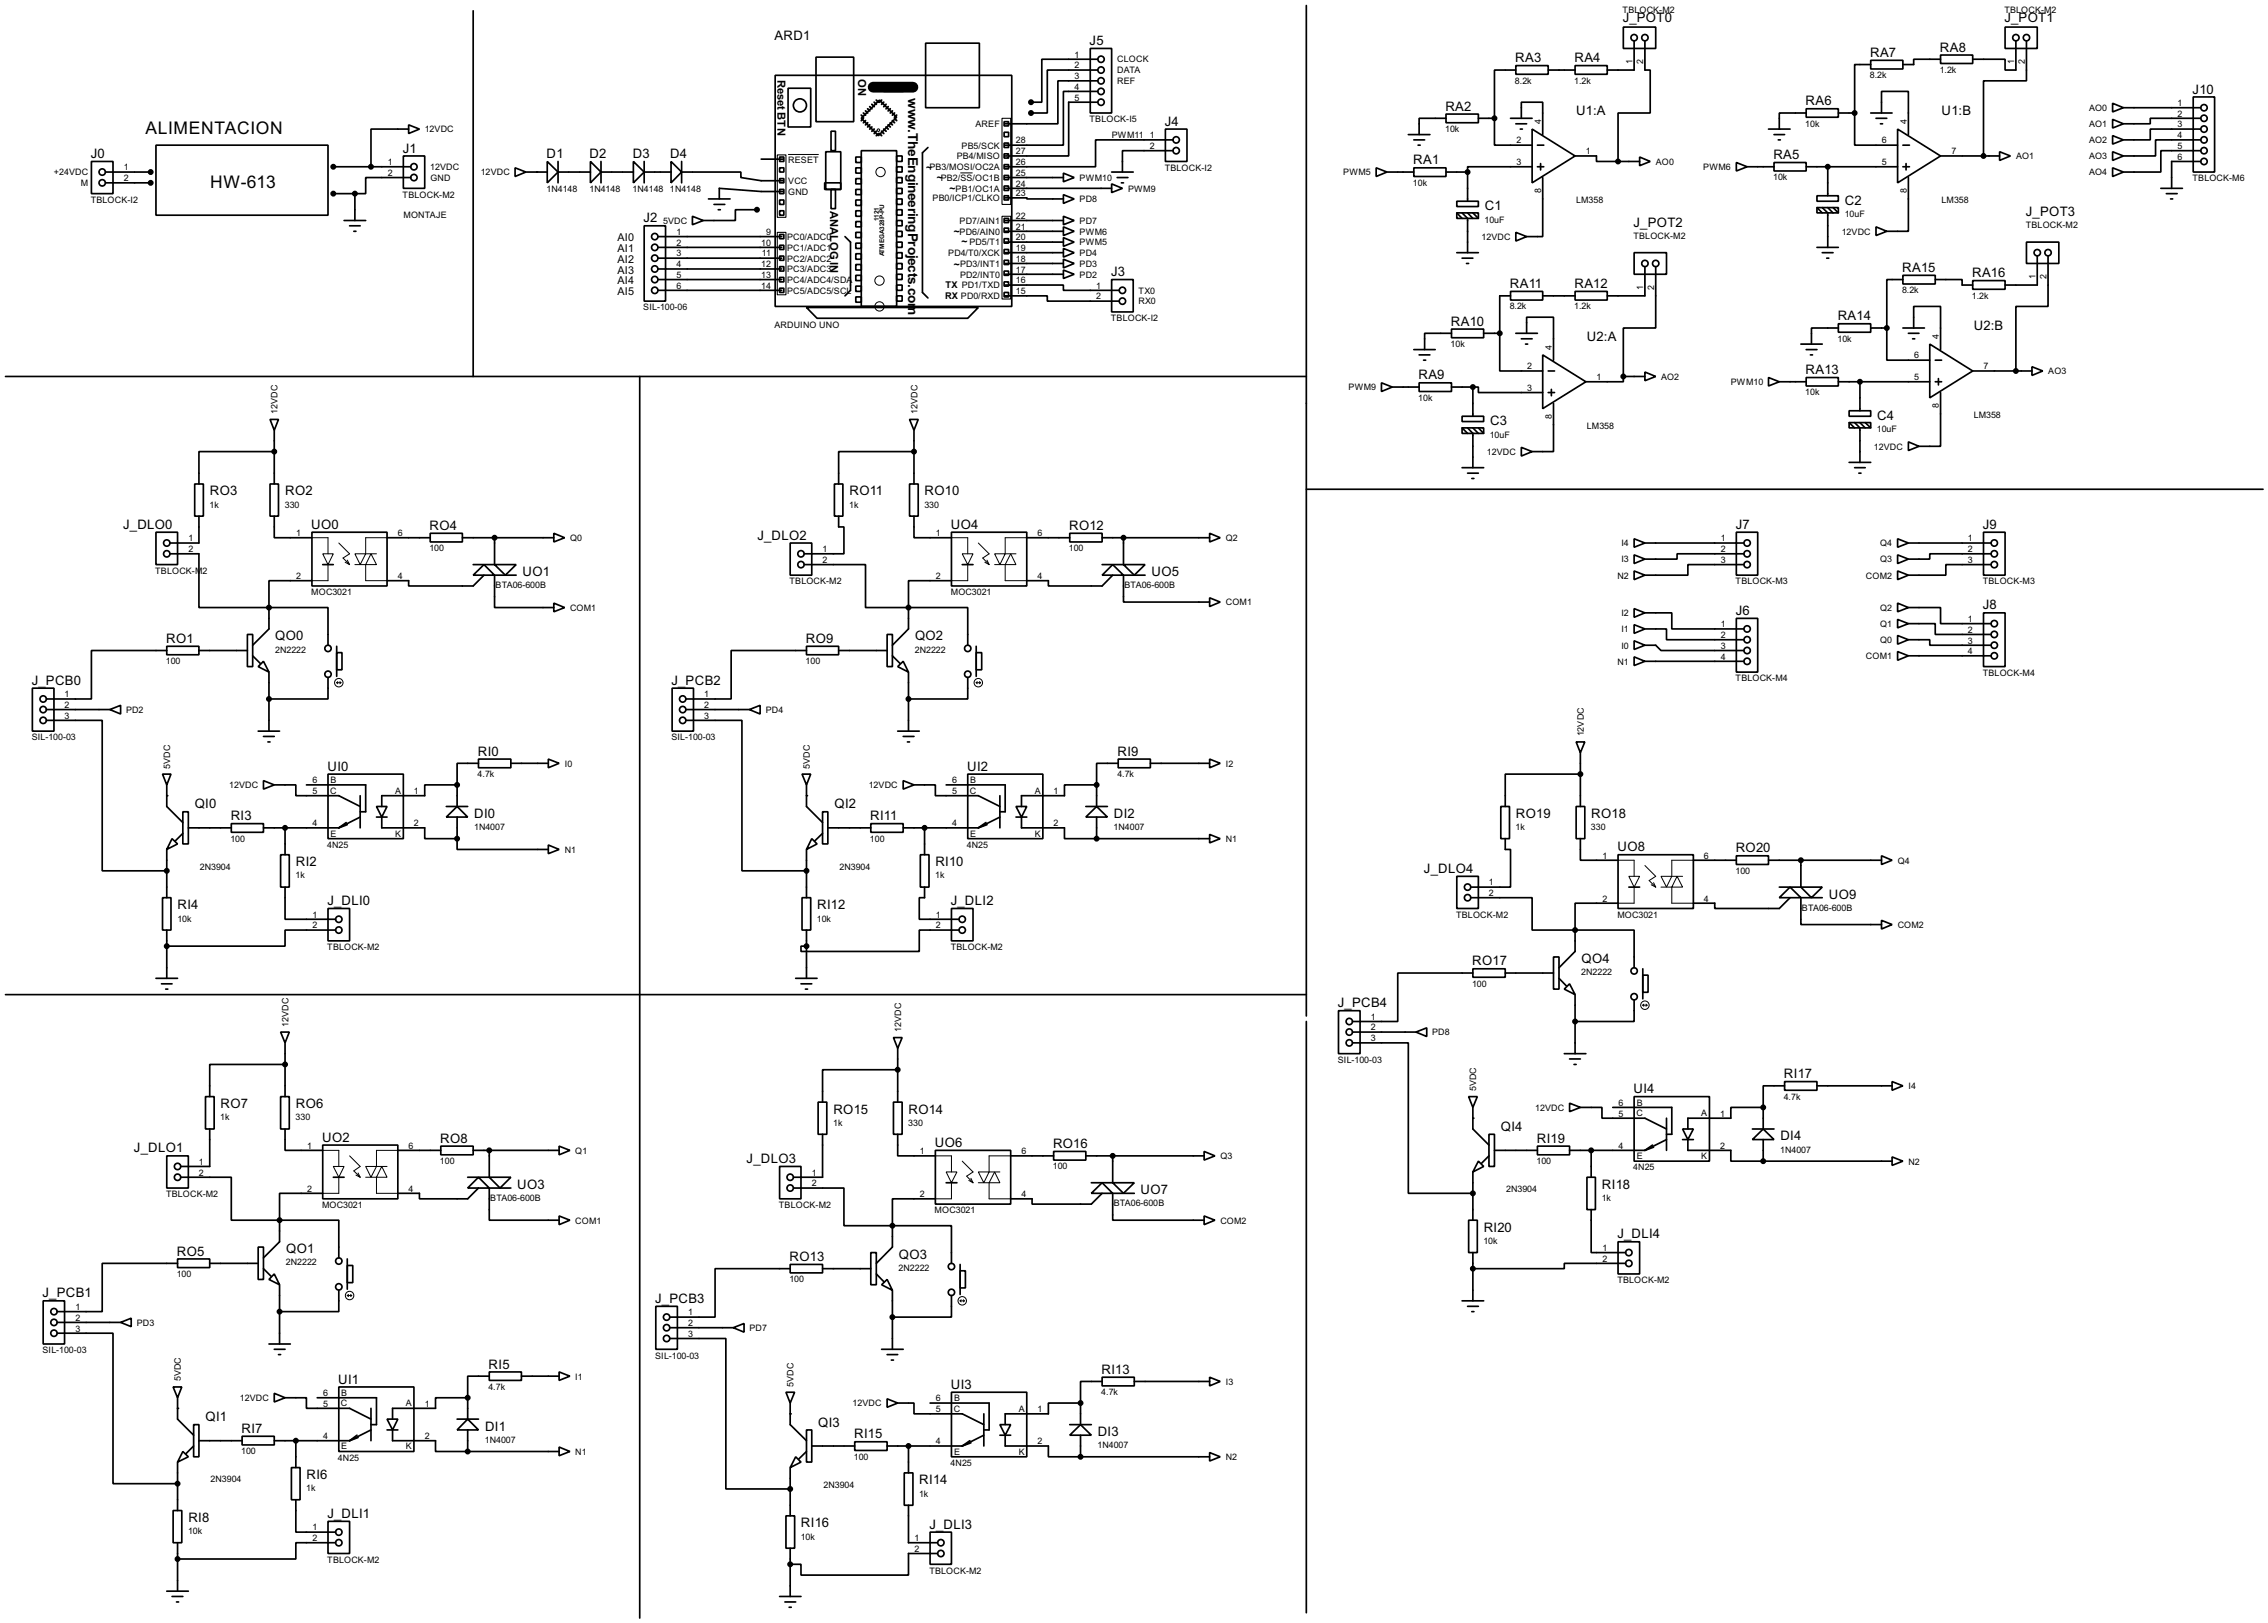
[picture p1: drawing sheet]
<svg xmlns="http://www.w3.org/2000/svg" width="536mm" height="383mm" viewBox="0 0 536 383" stroke-linecap="round" stroke-linejoin="round" font-family="sans-serif">
<defs><g id="words">
<g font-size="4.6">
<text x="34.4" y="31.8">ALIMENTACION</text>
<text x="49.6" y="44.5">HW-613</text>
</g>
<g font-size="3.6">
<text x="214.6" y="23.2" transform="rotate(90 214.6 23.2)">w</text>
<text x="214.6" y="30.5" transform="rotate(90 214.6 30.5)">.TheEngineeringProjects.com</text>
</g>
<g font-size="3.5">
<text x="383.4" y="5.2">J_POT0</text>
<text x="473.6" y="5.2">J_POT1</text>
<text x="183" y="9.4">ARD1</text>
<text x="257.5" y="10.6">J5</text>
<text x="358" y="14.7">RA3</text>
<text x="372" y="14.7">RA4</text>
<text x="441.9" y="13.4">RA7</text>
<text x="458.4" y="12.2">RA8</text>
<text x="518.1" y="22.1">J10</text>
<text x="275.2" y="29.7">J4</text>
<text x="341.5" y="26.1">RA2</text>
<text x="372.4" y="27.2">U1:A</text>
<text x="426.6" y="24.9">RA6</text>
<text x="458.8" y="27.2">U1:B</text>
<text x="21.5" y="37.4">J0</text>
<text x="95.2" y="36">J1</text>
<text x="129.2" y="37.4">D1</text>
<text x="139.3" y="37.4">D2</text>
<text x="149.5" y="37.4">D3</text>
<text x="158.4" y="37.4">D4</text>
<text x="333.9" y="38.8">RA1</text>
<text x="419" y="37.6">RA5</text>
<text x="152" y="52.6">J2</text>
<text x="350.8" y="49.7">C1</text>
<text x="386" y="53.6">J_POT2</text>
<text x="435.9" y="48.5">C2</text>
<text x="478.7" y="51">J_POT3</text>
<text x="262.5" y="65.3">J3</text>
<text x="449.5" y="64.2">RA15</text>
<text x="466" y="65.5">RA16</text>
<text x="356.8" y="68.1">RA11</text>
<text x="372" y="68.1">RA12</text>
<text x="342.8" y="76.9">RA10</text>
<text x="434.2" y="75.7">RA14</text>
<text x="466.4" y="78">U2:B</text>
<text x="375" y="80.5">U2:A</text>
<text x="335.2" y="89.6">RA9</text>
<text x="426.6" y="88.4">RA13</text>
<text x="352.1" y="100.5">C3</text>
<text x="443.5" y="99.3">C4</text>
<text x="49.6" y="117.1">RO3</text>
<text x="67.4" y="117.1">RO2</text>
<text x="200.7" y="117.1">RO11</text>
<text x="218.5" y="117.1">RO10</text>
<text x="29.1" y="124.9">J_DLO0</text>
<text x="73.6" y="124.9">UO0</text>
<text x="101.5" y="125.2">RO4</text>
<text x="224.7" y="124.9">UO4</text>
<text x="252.6" y="125.2">RO12</text>
<text x="410.1" y="124.9">J7</text>
<text x="468.5" y="124.9">J9</text>
<text x="179" y="127.5">J_DLO2</text>
<text x="123.5" y="136.1">UO1</text>
<text x="272.1" y="136.1">UO5</text>
<text x="468.5" y="144">J8</text>
<text x="410.1" y="145.3">J6</text>
<text x="39.3" y="151.9">RO1</text>
<text x="65.1" y="151.3">QO0</text>
<text x="190.4" y="151.9">RO9</text>
<text x="216.2" y="151.3">QO2</text>
<text x="7.5" y="161.8">J_PCB0</text>
<text x="158.7" y="161.8">J_PCB2</text>
<text x="112.9" y="178.5">RI0</text>
<text x="264.1" y="178.5">RI9</text>
<text x="77.4" y="182.1">UI0</text>
<text x="228.5" y="182.1">UI2</text>
<text x="46" y="191">QI0</text>
<text x="197.2" y="191">QI2</text>
<text x="54.5" y="193.8">RI3</text>
<text x="112.1" y="193.3">DI0</text>
<text x="205.6" y="193.8">RI11</text>
<text x="263.2" y="193.3">DI2</text>
<text x="358.2" y="193.3">RO19</text>
<text x="376" y="193.3">RO18</text>
<text x="382.2" y="201.2">UO8</text>
<text x="410.1" y="201.4">RO20</text>
<text x="69.9" y="204.7">RI2</text>
<text x="221" y="204.7">RI10</text>
<text x="336.5" y="206.3">J_DLO4</text>
<text x="42" y="214.8">RI4</text>
<text x="77.4" y="213.9">J_DLI0</text>
<text x="193.1" y="214.8">RI12</text>
<text x="224.7" y="213.9">J_DLI2</text>
<text x="432.1" y="212.3">UO9</text>
<text x="373.7" y="227.5">QO4</text>
<text x="347.9" y="228.1">RO17</text>
<text x="316.1" y="238">J_PCB4</text>
<text x="421.5" y="254.8">RI17</text>
<text x="52.1" y="261.8">RO7</text>
<text x="69.9" y="261.8">RO6</text>
<text x="196.9" y="263.1">RO15</text>
<text x="214.7" y="263.1">RO14</text>
<text x="386" y="258.3">UI4</text>
<text x="76.1" y="269.8">UO2</text>
<text x="354.6" y="267.2">QI4</text>
<text x="420.7" y="269.5">DI4</text>
<text x="31.7" y="272.3">J_DLO1</text>
<text x="104" y="270">RO8</text>
<text x="176.4" y="274.8">J_DLO3</text>
<text x="220.9" y="271">UO6</text>
<text x="248.8" y="271.3">RO16</text>
<text x="363.1" y="270">RI19</text>
<text x="122.2" y="280.9">UO3</text>
<text x="378.5" y="280.9">RI18</text>
<text x="269.5" y="282.2">UO7</text>
<text x="350.6" y="291">RI20</text>
<text x="382.2" y="292.6">J_DLI4</text>
<text x="41.8" y="296.7">RO5</text>
<text x="67.6" y="296.1">QO1</text>
<text x="186.6" y="298">RO13</text>
<text x="212.4" y="297.4">QO3</text>
<text x="10.1" y="306.6">J_PCB1</text>
<text x="154.8" y="307.9">J_PCB3</text>
<text x="115.5" y="323.4">RI5</text>
<text x="79.9" y="326.9">UI1</text>
<text x="224.7" y="328.2">UI3</text>
<text x="260.3" y="324.6">RI13</text>
<text x="48.6" y="335.8">QI1</text>
<text x="57.1" y="338.6">RI7</text>
<text x="114.6" y="338">DI1</text>
<text x="193.3" y="337.1">QI3</text>
<text x="201.8" y="339.9">RI15</text>
<text x="259.4" y="339.3">DI3</text>
<text x="72.4" y="349.5">RI6</text>
<text x="217.2" y="350.7">RI14</text>
<text x="44.5" y="359.6">RI8</text>
<text x="77.4" y="358.7">J_DLI1</text>
<text x="189.3" y="360.9">RI16</text>
<text x="219.6" y="361.2">J_DLI3</text>
</g>
<g font-size="3">
<text x="183.7" y="18.9" transform="rotate(90 183.7 18.9)">Reset BTN</text>
<text x="202.8" y="18.6" transform="rotate(90 202.8 18.6)">ON</text>
<text x="196.1" y="49.9" transform="rotate(90 196.1 49.9)">ANALOG IN</text>
</g>
<g font-size="2.9">
<text x="145.9" y="57.1">AI0</text>
<text x="145.9" y="59.6">AI1</text>
<text x="145.9" y="62.1">AI2</text>
<text x="145.9" y="64.7">AI3</text>
<text x="145.9" y="67.2">AI4</text>
<text x="145.9" y="69.8">AI5</text>
</g>
<g font-size="2.7">
<text x="218.8" y="40.3">~</text>
<text x="221.4" y="42.7">~</text>
<text x="224.4" y="45.4">~</text>
<text x="225.4" y="55.6">~</text>
<text x="227.2" y="57.9">~</text>
<text x="225.4" y="63.4">~</text>
</g>
<g font-size="2.5">
<text x="223.3" y="70.7">RX PD0/RXD</text>
<text x="223.4" y="68.1">TX PD1/TXD</text>
</g>
<g font-size="2.4">
<text x="383.4" y="3.1">TBLOCK-M2</text>
<text x="473.6" y="3.1">TBLOCK-M2</text>
<text x="253.9" y="13.6">1</text>
<text x="253.9" y="16.2">2</text>
<text x="264" y="14.8">CLOCK</text>
<text x="264" y="17.2">DATA</text>
<text x="385.7" y="15.2" transform="rotate(-90 385.7 15.2)">1</text>
<text x="388.3" y="15.1" transform="rotate(-90 388.3 15.1)">2</text>
<text x="458.3" y="17.2">1.2k</text>
<text x="475.9" y="15.2" transform="rotate(-90 475.9 15.2)">1</text>
<text x="478.4" y="15.1" transform="rotate(-90 478.4 15.1)">2</text>
<text x="253.9" y="18.7">3</text>
<text x="253.9" y="21.2">4</text>
<text x="253.9" y="23.7">5</text>
<text x="264" y="19.8">REF</text>
<text x="358" y="19.8">8.2k</text>
<text x="372" y="19.8">1.2k</text>
<text x="441.8" y="18.5">8.2k</text>
<text x="257.4" y="28.9">TBLOCK-I5</text>
<text x="364.1" y="29.3" transform="rotate(-90 364.1 29.3)">4</text>
<text x="426.6" y="29.9">10k</text>
<text x="450.5" y="29.3" transform="rotate(-90 450.5 29.3)">4</text>
<text x="493.6" y="26.2">AO0</text>
<text x="514.5" y="25">1</text>
<text x="514.5" y="27.5">2</text>
<text x="100.4" y="31.3">12VDC</text>
<text x="227.2" y="35.1">PB5/SCK</text>
<text x="230.5" y="30">AREF</text>
<text x="240.1" y="33.9">28</text>
<text x="262.7" y="32.5">PWM11</text>
<text x="271.7" y="32.7">1</text>
<text x="271.7" y="35.2">2</text>
<text x="341.5" y="31.2">10k</text>
<text x="358.3" y="33.9">2</text>
<text x="444.7" y="33.9">6</text>
<text x="493.6" y="30">AO1</text>
<text x="493.6" y="33.9">AO2</text>
<text x="514.5" y="30.1">3</text>
<text x="514.5" y="32.7">4</text>
<text x="514.5" y="35.2">5</text>
<text x="12.8" y="41.4">+24VDC</text>
<text x="29.3" y="40.2">1</text>
<text x="91.6" y="39">1</text>
<text x="91.6" y="41.6">2</text>
<text x="101.7" y="40.2">12VDC</text>
<text x="113.6" y="41.5">12VDC</text>
<text x="186.2" y="38.4">RESET</text>
<text x="219.6" y="40.2">PB3/MOSI/OC2A</text>
<text x="226" y="37.7">PB4/MISO</text>
<text x="240.1" y="41.6">25</text>
<text x="240.1" y="39">26</text>
<text x="240.1" y="36.4">27</text>
<text x="275.2" y="40.3">TBLOCK-I2</text>
<text x="317.4" y="41.5">PWM5</text>
<text x="358.3" y="39">3</text>
<text x="374.7" y="36.4">1</text>
<text x="391.2" y="38.9">AO0</text>
<text x="402.4" y="40.2">PWM6</text>
<text x="444.7" y="39">5</text>
<text x="461.1" y="36.4">7</text>
<text x="476.3" y="37.7">AO1</text>
<text x="493.6" y="37.7">AO3</text>
<text x="493.6" y="41.5">AO4</text>
<text x="514.5" y="37.7">6</text>
<text x="19.1" y="44">M</text>
<text x="21.4" y="48">TBLOCK-I2</text>
<text x="29.3" y="42.8">2</text>
<text x="95.1" y="46.7">TBLOCK-M2</text>
<text x="101.7" y="42.7">GND</text>
<text x="129.1" y="45.4">1N4148</text>
<text x="139.3" y="45.4">1N4148</text>
<text x="149.5" y="45.4">1N4148</text>
<text x="158.3" y="45.4">1N4148</text>
<text x="186.2" y="43.5">VCC</text>
<text x="186.2" y="46.1">GND</text>
<text x="220.3" y="47.6">PB0/ICP1/CLKO</text>
<text x="222.3" y="42.7">PB2/SS/OC1B</text>
<text x="225.8" y="45.3">PB1/OC1A</text>
<text x="240.1" y="46.4">23</text>
<text x="240.1" y="44.1">24</text>
<text x="255.1" y="47.8">PD8</text>
<text x="255.1" y="42.7">PWM10</text>
<text x="266.5" y="45.3">PWM9</text>
<text x="333.9" y="43.9">10k</text>
<text x="364.1" y="45.7" transform="rotate(-90 364.1 45.7)">8</text>
<text x="372.4" y="48">LM358</text>
<text x="419" y="42.6">10k</text>
<text x="450.5" y="45.7" transform="rotate(-90 450.5 45.7)">8</text>
<text x="458.7" y="48">LM358</text>
<text x="518" y="42.9">TBLOCK-M6</text>
<text x="95.3" y="51.5">MONTAJE</text>
<text x="156.7" y="52.9">5VDC</text>
<text x="226.7" y="52.9">PD7/AIN1</text>
<text x="240.1" y="51.7">22</text>
<text x="255.1" y="52.9">PD7</text>
<text x="350.8" y="52.6">10uF</text>
<text x="435.9" y="51.4">10uF</text>
<text x="478.6" y="53.9">TBLOCK-M2</text>
<text x="159.8" y="55.5">1</text>
<text x="159.8" y="58.1">2</text>
<text x="179.9" y="58.1">10</text>
<text x="181" y="55.5">9</text>
<text x="186" y="59.3">PC1/ADC1</text>
<text x="186" y="56.7">PC0/ADC0</text>
<text x="226.7" y="55.4">PD6/AIN0</text>
<text x="229" y="58">PD5/T1</text>
<text x="240.1" y="59.3">19</text>
<text x="240.1" y="56.8">20</text>
<text x="240.1" y="54.3">21</text>
<text x="255.1" y="58">PWM5</text>
<text x="255.1" y="55.4">PWM6</text>
<text x="350.1" y="56.7">12VDC</text>
<text x="385.9" y="56.4">TBLOCK-M2</text>
<text x="435.2" y="55.4">12VDC</text>
<text x="159.8" y="60.6">3</text>
<text x="159.8" y="63.1">4</text>
<text x="159.8" y="65.6">5</text>
<text x="179.9" y="65.6">13</text>
<text x="179.9" y="63.1">12</text>
<text x="180" y="60.6">11</text>
<text x="186" y="64.3">PC3/ADC3</text>
<text x="186" y="61.8">PC2/ADC2</text>
<text x="224" y="60.5">PD4/T0/XCK</text>
<text x="226.8" y="65.6">PD2/INT0</text>
<text x="226.8" y="63.1">PD3/INT1</text>
<text x="240.1" y="64.4">17</text>
<text x="240.1" y="61.9">18</text>
<text x="255.1" y="65.6">PD2</text>
<text x="255.1" y="63.1">PD3</text>
<text x="255.1" y="60.5">PD4</text>
<text x="481" y="66" transform="rotate(-90 481 66)">1</text>
<text x="483.5" y="65.9" transform="rotate(-90 483.5 65.9)">2</text>
<text x="159.8" y="68.2">6</text>
<text x="179.9" y="68.2">14</text>
<text x="186" y="69.4">PC5/ADC5/SCL</text>
<text x="186" y="66.9">PC4/ADC4/SDA</text>
<text x="240.1" y="69.5">15</text>
<text x="240.1" y="67">16</text>
<text x="259" y="68.2">1</text>
<text x="259" y="70.8">2</text>
<text x="269" y="71.9">RX0</text>
<text x="269" y="69.4">TX0</text>
<text x="388.3" y="68.5" transform="rotate(-90 388.3 68.5)">1</text>
<text x="390.8" y="68.5" transform="rotate(-90 390.8 68.5)">2</text>
<text x="449.4" y="69.3">8.2k</text>
<text x="465.9" y="70.6">1.2k</text>
<text x="152" y="73.4">SIL-100-06</text>
<text x="183" y="77.4">ARDUINO UNO</text>
<text x="262.5" y="75.9">TBLOCK-I2</text>
<text x="356.7" y="73.1">8.2k</text>
<text x="372" y="73.1">1.2k</text>
<text x="342.8" y="82">10k</text>
<text x="366.7" y="82.6" transform="rotate(-90 366.7 82.6)">4</text>
<text x="434.2" y="80.7">10k</text>
<text x="458.1" y="80" transform="rotate(-90 458.1 80)">4</text>
<text x="360.9" y="87.3">2</text>
<text x="377.2" y="89.8">1</text>
<text x="392.5" y="89.7">AO2</text>
<text x="452.3" y="89.8">5</text>
<text x="452.3" y="84.7">6</text>
<text x="468.7" y="87.3">7</text>
<text x="483.9" y="88.5">AO3</text>
<text x="318.6" y="92.3">PWM9</text>
<text x="335.1" y="94.7">10k</text>
<text x="360.9" y="92.4">3</text>
<text x="408.9" y="91">PWM10</text>
<text x="426.6" y="93.4">10k</text>
<text x="65.6" y="97.8" transform="rotate(-90 65.6 97.8)">12VDC</text>
<text x="216.8" y="97.8" transform="rotate(-90 216.8 97.8)">12VDC</text>
<text x="366.7" y="98.9" transform="rotate(-90 366.7 98.9)">8</text>
<text x="374.9" y="101.3">LM358</text>
<text x="458.1" y="96.5" transform="rotate(-90 458.1 96.5)">8</text>
<text x="466.3" y="98.8">LM358</text>
<text x="351.3" y="107.5">12VDC</text>
<text x="352" y="103.5">10uF</text>
<text x="442.8" y="106.3">12VDC</text>
<text x="443.5" y="102.2">10uF</text>
<text x="49.5" y="119.9">1k</text>
<text x="67.3" y="119.9">330</text>
<text x="200.7" y="119.9">1k</text>
<text x="218.4" y="119.9">330</text>
<text x="44.5" y="127.9">1</text>
<text x="44.5" y="130.5">2</text>
<text x="70" y="126.7">1</text>
<text x="94" y="126.7">6</text>
<text x="101.5" y="130.3">100</text>
<text x="134.7" y="127.8">Q0</text>
<text x="194.4" y="130.5">1</text>
<text x="221.2" y="126.7">1</text>
<text x="245.2" y="126.7">6</text>
<text x="252.6" y="130.3">100</text>
<text x="289.6" y="127.8">Q2</text>
<text x="383.1" y="129.1">I4</text>
<text x="406.6" y="127.9">1</text>
<text x="406.6" y="130.5">2</text>
<text x="444.2" y="129.1">Q4</text>
<text x="465" y="127.9">1</text>
<text x="465" y="130.5">2</text>
<text x="36.7" y="135.6">TBLOCK-M2</text>
<text x="70" y="136.8">2</text>
<text x="94" y="136.8">4</text>
<text x="194.4" y="133">2</text>
<text x="221.2" y="136.8">2</text>
<text x="245.2" y="136.8">4</text>
<text x="382.2" y="136.7">N2</text>
<text x="383.1" y="132.9">I3</text>
<text x="406.6" y="133">3</text>
<text x="440.9" y="136.7">COM2</text>
<text x="444.2" y="132.9">Q3</text>
<text x="465" y="133">3</text>
<text x="73.5" y="140.7">MOC3021</text>
<text x="117.1" y="139">BTA06-600B</text>
<text x="186.5" y="138.1">TBLOCK-M2</text>
<text x="224.6" y="140.7">MOC3021</text>
<text x="265.7" y="139">BTA06-600B</text>
<text x="289.6" y="143.1">COM1</text>
<text x="410.1" y="138.1">TBLOCK-M3</text>
<text x="468.5" y="138.1">TBLOCK-M3</text>
<text x="134.7" y="144.4">COM1</text>
<text x="383.1" y="145.6">I2</text>
<text x="383.1" y="149.4">I1</text>
<text x="406.6" y="148.2">1</text>
<text x="444.2" y="144.4">Q2</text>
<text x="444.2" y="148.2">Q1</text>
<text x="465" y="147">1</text>
<text x="465" y="149.5">2</text>
<text x="65" y="154.3">2N2222</text>
<text x="216.2" y="154.3">2N2222</text>
<text x="383.1" y="153.3">I0</text>
<text x="406.6" y="150.8">2</text>
<text x="406.6" y="153.3">3</text>
<text x="406.6" y="155.9">4</text>
<text x="440.9" y="155.8">COM1</text>
<text x="444.2" y="152">Q0</text>
<text x="465" y="152.1">3</text>
<text x="465" y="154.5">4</text>
<text x="39.2" y="156.9">100</text>
<text x="190.4" y="156.9">100</text>
<text x="382.2" y="157.1">N1</text>
<text x="410.1" y="161">TBLOCK-M4</text>
<text x="468.5" y="159.7">TBLOCK-M4</text>
<text x="15.3" y="164.8">1</text>
<text x="15.3" y="167.2">2</text>
<text x="166.4" y="164.8">1</text>
<text x="166.4" y="167.2">2</text>
<text x="15.3" y="169.8">3</text>
<text x="29.8" y="168.5">PD2</text>
<text x="166.4" y="169.8">3</text>
<text x="180.9" y="168.5">PD4</text>
<text x="7.5" y="175">SIL-100-03</text>
<text x="158.6" y="175">SIL-100-03</text>
<text x="374.2" y="174" transform="rotate(-90 374.2 174)">12VDC</text>
<text x="40.2" y="181.7" transform="rotate(-90 40.2 181.7)">5VDC</text>
<text x="73.8" y="185.1">6</text>
<text x="78.1" y="185">B</text>
<text x="112.9" y="183.6">4.7k</text>
<text x="133.4" y="181.2">I0</text>
<text x="191.4" y="181.7" transform="rotate(-90 191.4 181.7)">5VDC</text>
<text x="225" y="185.1">6</text>
<text x="229.2" y="185">B</text>
<text x="264" y="183.6">4.7k</text>
<text x="289.6" y="181.2">I2</text>
<text x="54.2" y="186.3">12VDC</text>
<text x="73.8" y="187.6">5</text>
<text x="78" y="187.5">C</text>
<text x="93.3" y="187.5">A</text>
<text x="97.8" y="187.6">1</text>
<text x="205.3" y="186.3">12VDC</text>
<text x="225" y="187.6">5</text>
<text x="229.1" y="187.5">C</text>
<text x="244.5" y="187.5">A</text>
<text x="249" y="187.6">1</text>
<text x="73.8" y="195.2">4</text>
<text x="78.1" y="197.7">E</text>
<text x="93.3" y="197.7">K</text>
<text x="97.8" y="195.2">2</text>
<text x="112" y="196.1">1N4007</text>
<text x="225" y="195.2">4</text>
<text x="229.2" y="197.7">E</text>
<text x="244.5" y="197.7">K</text>
<text x="249" y="195.2">2</text>
<text x="263.1" y="196.1">1N4007</text>
<text x="358.1" y="196.1">1k</text>
<text x="375.9" y="196.1">330</text>
<text x="54.5" y="198.9">100</text>
<text x="77.3" y="200.4">4N25</text>
<text x="133.4" y="201.5">N1</text>
<text x="205.6" y="198.9">100</text>
<text x="228.5" y="200.4">4N25</text>
<text x="289.6" y="199">N1</text>
<text x="378.6" y="202.8">1</text>
<text x="402.6" y="202.8">6</text>
<text x="47.2" y="205.5">2N3904</text>
<text x="69.9" y="207.6">1k</text>
<text x="198.4" y="205.5">2N3904</text>
<text x="221" y="207.6">1k</text>
<text x="351.8" y="209.2">1</text>
<text x="410.1" y="206.5">100</text>
<text x="448.4" y="204.1">Q4</text>
<text x="351.8" y="211.7">2</text>
<text x="378.6" y="213">2</text>
<text x="402.6" y="213">4</text>
<text x="425.7" y="215.2">BTA06-600B</text>
<text x="41.9" y="217.8">10k</text>
<text x="73.8" y="216.8">1</text>
<text x="73.8" y="219.4">2</text>
<text x="193" y="217.8">10k</text>
<text x="221.2" y="216.8">1</text>
<text x="221.2" y="219.4">2</text>
<text x="344" y="216.9">TBLOCK-M2</text>
<text x="382.1" y="216.9">MOC3021</text>
<text x="448.4" y="219.3">COM2</text>
<text x="77.3" y="224.5">TBLOCK-M2</text>
<text x="224.6" y="224.5">TBLOCK-M2</text>
<text x="347.8" y="233.1">100</text>
<text x="373.6" y="230.5">2N2222</text>
<text x="68.1" y="242.6" transform="rotate(-90 68.1 242.6)">12VDC</text>
<text x="212.9" y="243.9" transform="rotate(-90 212.9 243.9)">12VDC</text>
<text x="323.9" y="241">1</text>
<text x="323.9" y="243.5">2</text>
<text x="338.4" y="244.7">PD8</text>
<text x="316.1" y="251.2">SIL-100-03</text>
<text x="323.9" y="246">3</text>
<text x="348.8" y="257.9" transform="rotate(-90 348.8 257.9)">5VDC</text>
<text x="450.9" y="257.4">I4</text>
<text x="362.8" y="262.5">12VDC</text>
<text x="382.4" y="263.8">5</text>
<text x="382.4" y="261.3">6</text>
<text x="386.6" y="263.7">C</text>
<text x="386.7" y="261.2">B</text>
<text x="401.9" y="263.7">A</text>
<text x="406.5" y="263.8">1</text>
<text x="421.5" y="259.8">4.7k</text>
<text x="52.1" y="264.7">1k</text>
<text x="69.9" y="264.7">330</text>
<text x="196.8" y="266">1k</text>
<text x="214.6" y="266">330</text>
<text x="47" y="275.2">1</text>
<text x="72.6" y="271.4">1</text>
<text x="96.6" y="271.4">6</text>
<text x="104" y="275.1">100</text>
<text x="135.9" y="272.6">Q1</text>
<text x="217.3" y="272.7">1</text>
<text x="241.4" y="272.7">6</text>
<text x="288.3" y="273.9">Q3</text>
<text x="363.1" y="275.1">100</text>
<text x="382.4" y="271.4">4</text>
<text x="386.7" y="273.9">E</text>
<text x="401.9" y="273.9">K</text>
<text x="406.5" y="271.4">2</text>
<text x="420.6" y="272.4">1N4007</text>
<text x="450.9" y="275.2">N2</text>
<text x="47" y="277.8">2</text>
<text x="72.6" y="281.6">2</text>
<text x="96.6" y="281.6">4</text>
<text x="191.8" y="277.8">1</text>
<text x="191.8" y="280.3">2</text>
<text x="248.8" y="276.3">100</text>
<text x="355.9" y="281.7">2N3904</text>
<text x="385.9" y="276.6">4N25</text>
<text x="39.2" y="282.9">TBLOCK-M2</text>
<text x="76.1" y="285.5">MOC3021</text>
<text x="115.8" y="283.8">BTA06-600B</text>
<text x="184" y="285.5">TBLOCK-M2</text>
<text x="217.3" y="282.9">2</text>
<text x="220.8" y="286.7">MOC3021</text>
<text x="241.4" y="282.9">4</text>
<text x="263.1" y="285.1">BTA06-600B</text>
<text x="378.5" y="283.8">1k</text>
<text x="135.9" y="289.1">COM1</text>
<text x="288.3" y="289.1">COM2</text>
<text x="350.5" y="294">10k</text>
<text x="67.6" y="299">2N2222</text>
<text x="378.6" y="295.6">1</text>
<text x="378.6" y="298.1">2</text>
<text x="41.8" y="301.7">100</text>
<text x="186.5" y="303">100</text>
<text x="212.3" y="300.3">2N2222</text>
<text x="382.1" y="303.2">TBLOCK-M2</text>
<text x="17.8" y="309.5">1</text>
<text x="162.6" y="310.8">1</text>
<text x="17.8" y="312.1">2</text>
<text x="17.8" y="314.6">3</text>
<text x="32.3" y="313.3">PD3</text>
<text x="162.6" y="313.3">2</text>
<text x="162.6" y="315.9">3</text>
<text x="177.1" y="314.5">PD7</text>
<text x="10" y="319.8">SIL-100-03</text>
<text x="154.8" y="321">SIL-100-03</text>
<text x="42.7" y="326.4" transform="rotate(-90 42.7 326.4)">5VDC</text>
<text x="76.4" y="329.9">6</text>
<text x="80.6" y="329.8">B</text>
<text x="115.4" y="328.4">4.7k</text>
<text x="135.9" y="326">I1</text>
<text x="187.5" y="327.7" transform="rotate(-90 187.5 327.7)">5VDC</text>
<text x="260.2" y="329.7">4.7k</text>
<text x="289.6" y="327.2">I3</text>
<text x="56.7" y="331.1">12VDC</text>
<text x="76.4" y="332.4">5</text>
<text x="80.5" y="332.3">C</text>
<text x="95.9" y="332.3">A</text>
<text x="100.4" y="332.4">1</text>
<text x="201.4" y="332.3">12VDC</text>
<text x="221.2" y="333.7">5</text>
<text x="221.2" y="331.1">6</text>
<text x="225.3" y="333.6">C</text>
<text x="225.4" y="331.1">B</text>
<text x="240.7" y="333.6">A</text>
<text x="245.2" y="333.7">1</text>
<text x="76.4" y="340">4</text>
<text x="100.4" y="340">2</text>
<text x="114.6" y="340.9">1N4007</text>
<text x="221.2" y="341.3">4</text>
<text x="245.2" y="341.3">2</text>
<text x="57" y="343.6">100</text>
<text x="79.9" y="345.2">4N25</text>
<text x="80.6" y="342.5">E</text>
<text x="95.9" y="342.5">K</text>
<text x="135.9" y="343.8">N1</text>
<text x="201.8" y="344.9">100</text>
<text x="224.6" y="346.4">4N25</text>
<text x="225.4" y="343.8">E</text>
<text x="240.7" y="343.8">K</text>
<text x="259.3" y="342.2">1N4007</text>
<text x="289.6" y="345">N2</text>
<text x="49.8" y="350.2">2N3904</text>
<text x="72.4" y="352.4">1k</text>
<text x="194.6" y="351.5">2N3904</text>
<text x="217.2" y="353.6">1k</text>
<text x="44.5" y="362.5">10k</text>
<text x="73.8" y="361.6">1</text>
<text x="73.8" y="364.1">2</text>
<text x="189.2" y="363.8">10k</text>
<text x="216.1" y="364.1">1</text>
<text x="77.3" y="369.3">TBLOCK-M2</text>
<text x="216.1" y="366.7">2</text>
<text x="219.6" y="371.8">TBLOCK-M2</text>
</g>
<g font-size="1.7">
<text x="207.7" y="52.2" transform="rotate(-90 207.7 52.2)">1121</text>
<text x="208.9" y="60.6" transform="rotate(-90 208.9 60.6)">ATMEGA328P-PU</text>
</g>
</g></defs>
<g fill="none" stroke="#000" stroke-width=".4">
<path d="M111.8 2.6v86.4M183.2 17.8h55.9v54.6h-55.9zM192.8 13.5h8.9v15.3h-8.9zM208.8 19.6h4.6v2h-4.6zM218.7 10.2h12.7v15.3h-12.7zM257.6 11.5h5.1v15.2h-5.1zM259.4 19.1h-9.4v10.2h-12.5M259.4 16.6h-11.9v10.1h-3.9M259.4 14h-13.2v10.2h-2.6M308.7 1.3v238.8M358.2 15.5h7.6v2.1h-7.6zM358.2 16.6h-5.1v11.4"/>
<path d="M365.8 16.6h6.4M372.2 15.5h7.6v2.1h-7.6zM383.6 6.4h7.6v5.1h-7.6zM386.1 9.7v6.9h-6.3M388.7 9.7v6.9h1.2v10.1h-7.6v11.5M442 14.3h7.6v2h-7.6zM442 15.3h-3.8v11.4M458.5 13h7.6v2h-7.6zM458.5 14h-6.3v1.3h-2.6M473.8 6.4h7.6v5.1h-7.6zM476.3 9.7v6.9h-2.5v-2.6h-7.7M478.8 9.7v9.4h-10.1v17.8"/>
<path d="M21.6 38.2h5.1v7.6h-5.1zM36.9 34.3h40.6v16.6h-40.6zM78.8 39.4h18.3M95.3 36.9h5.1v7.6h-5.1zM96.6 29.5l2.5 1-2.5 1.1zM96.6 30.5h-8.9v8.9M121.7 39.7l2.6 1-2.6 1zM129.3 38.2l2.6 2.5-2.6 2.5zM131.9 38.2v5M139.5 38.2l2.5 2.5-2.5 2.5zM142 38.2v5M149.7 38.2l2.5 2.5-2.5 2.5z"/>
<path d="M152.2 38.2v5M158.6 38.2l2.5 2.5-2.5 2.5zM161.1 38.2v5M179.9 37.6h5.1M184.2 39.7h1v1h-1zM184.2 37.1h1v1.1h-1zM186.2 20.9h5.4v9.1h-5.4zM195.1 35.9h3.6v8.9h-3.6zM196.4 31h1v4.6h-1zM202.2 37.1h1.3v1.3h-1.3zM202.2 39.7h1.3v1.2h-1.3zM203.5 35.6h8.4v36.8h-8.4z"/>
<path d="M207.8 23.7l4.1 4-4.3 4.4-4.1-4.1zM211.9 36.9h1.3v1.3h-1.3zM211.9 39.4h1.3v1.3h-1.3zM219.3 34.9l-1.3 1.2v33l1.3 1.3M237.3 28.8h1v1h-1zM237.3 33.8h1v1.1h-1zM237.3 36.4h1v1h-1zM237.3 38.9h1v1h-1zM237.3 31.3h1v1h-1zM259.4 21.6h-8.1v12.7h-13.8M259.4 24.2h-6.9v12.7h-15M275.4 30.5h5.1v7.7h-5.1z"/>
<path d="M277.2 33.1h-18.3v6.3h-21.4M277.2 35.6h-12v5.1M325.2 39.7l2.5 1-2.5 1zM332.8 31.8h5.1M334.1 39.7h7.6v2h-7.6zM334.1 33.1h2.5M335.1 34.3h.5M341.7 27h7.6v2h-7.6zM341.7 28h-6.4v3.8M349.3 28h3.8M353.1 28v6.3h8.9M356.9 28h5.1"/>
<path d="M358.2 29.3h2.5M359.2 30.5h.5M359.5 28v-3.8h5v7.6M362 30.5l10.2 6.4-10.2 6.3zM362 39.4h-15.2v1.3M363.3 39.4h1.5M363.3 34.3h1.5M364 38.7v1.5M372.2 36.9h5v1.3h5.1M382.3 38.2h5.1M387.4 37.1l2.5 1.1-2.5 1zM410.3 38.4l2.5 1-2.5 1z"/>
<path d="M412.8 39.4h6.4M417.9 30.5h5.1M419.2 38.4h7.6v2h-7.6zM419.2 31.8h2.5M420.2 33.1h.5M426.8 25.7h7.6v2h-7.6zM426.8 26.7h-6.4v3.8M426.8 39.4h21.6M431.9 39.4v6.9M434.4 26.7h3.8M438.2 26.7v7.6h10.2M442 26.7h5.1"/>
<path d="M443.3 28h2.5M444.3 29.3h.5M444.6 26.7v-5.1h6.3v10.2M448.4 30.5l10.1 6.4-10.1 6.3zM449.6 39.4h1.6M449.6 34.3h1.6M450.4 38.7v1.5M458.5 36.9h14M472.5 35.9l2.5 1-2.5 1zM499.2 24.4l2.5 1.1-2.5 1zM499.2 28.2l2.5 1.1-2.5 1zM499.2 32.1l2.5 1-2.5 1z"/>
<path d="M499.2 35.9l2.5 1-2.5 1zM499.2 39.7l2.5 1-2.5 1zM501.7 25.5h18.3M518.2 22.9h5.1v17.8h-5.1zM520 28h-11.9v1.3h-6.4M520 30.5h-11.9v2.6h-6.4M520 33.1h-10.7v3.8h-7.6M520 35.6h-9.4v5.1h-8.9M520 38.2h-6.9v6.3M24.9 40.7h10.7M24.9 43.2h10.7M78.8 45.8h5.1"/>
<path d="M81.3 52.1h5.1M82.6 53.4h2.5M83.6 54.7h.5M83.9 45.8v6.3M97.1 42h-10.7v3.8h-2.5M124.3 40.7h5M131.9 40.7h7.6M142 40.7h7.7M152.2 53.4h5.1v17.8h-5.1zM152.2 40.7h6.4M155.5 55.9h29.2M155.5 58.5h29.2"/>
<path d="M161.1 40.7h14v1.3l4.8 .7h5.1M163.6 51.1l2.6 1-2.6 1zM167.4 47h5.1M168.7 48.3h2.6M169.7 49.6h.5M178.9 49.6h-5.1v2.5h-7.6M184.2 44.8h1v1h-1zM184.2 49.8h1v1.1h-1zM184.2 47.3h1v1h-1zM184.2 42.2h1v1h-1zM184.2 55.4h1v1h-1zM184.2 58h1v1h-1z"/>
<path d="M185 45.3h-5.1l-9.9-.8v2.5M194.9 43.2h3.8v1.6h-3.8zM196.4 44.8h1v4.5h-1zM199.7 55.9l1.3 1.3v11.4l-1.3 1.3M202.2 42.2h1.3v1.3h-1.3zM202.2 44.8h1.3v1.2h-1.3zM202.2 47.3h1.3v1.3h-1.3zM202.2 49.8h1.3v1.3h-1.3zM202.2 52.4h1.3v1.2h-1.3zM202.2 54.9h1.3v1.3h-1.3zM202.2 57.5h1.3v1.2h-1.3zM202.2 60h1.3v1.3h-1.3z"/>
<path d="M211.9 42h1.3v1.2h-1.3zM211.9 44.5h1.3v1.3h-1.3zM211.9 47h1.3v1.3h-1.3zM211.9 49.6h1.3v1.3h-1.3zM211.9 52.1h1.3v1.3h-1.3zM211.9 54.7h1.3v1.2h-1.3zM211.9 57.2h1.3v1.3h-1.3zM211.9 59.7h1.3v1.3h-1.3zM237.3 41.5h1v1h-1zM237.3 44h1v1h-1zM237.3 46.3h1v1h-1zM237.3 51.6h1v1h-1z"/>
<path d="M237.3 53.9h1v1h-1zM237.3 56.4h1v1.1h-1zM237.3 59h1v1h-1zM237.5 46.8h5.1v.2h8.7M237.5 59.7h13.8M237.5 57.2h13.8M237.5 54.7h13.8M237.5 52.1h13.8M237.5 44.5h25.2M237.5 42h13.8M251.3 58.7l2.5 1-2.5 1.1zM251.3 56.2l2.5 1-2.5 1z"/>
<path d="M251.3 53.6l2.5 1.1-2.5 1zM251.3 51.1l2.5 1-2.5 1zM251.3 46l2.5 1-2.5 1.1zM251.3 40.9l2.5 1.1-2.5 1zM262.7 43.5l2.5 1-2.5 1zM262.7 40.7h5.1M264 42h2.5M265 43.2h.5M327.7 40.7h6.4M341.7 40.7h5.1M344.2 47.6h5.1v1.2h-5.1zM344.2 50.3h5.1v1.3h-5.1z"/>
<path d="M344.2 59.7h5.1M344.2 50.3l1.3 1.3M345.5 50.3l1.3 1.3v8.1M346.8 40.7v6.9M346.8 50.3l1.2 1.3M348 50.3l1.3 1.3M358.2 54.9l2.5 1-2.5 1.1zM364.5 42v13.9h-3.8M386.1 59.7h7.7v5.1h-7.7zM429.3 46.3h5.1v1.3h-5.1zM429.3 49.1h5.1v1.2h-5.1zM429.3 58.5h5.1"/>
<path d="M429.3 49.1l1.3 1.2M430.6 59.7h2.5M430.6 49.1l1.3 1.2v8.2M431.9 49.1l1.2 1.2M433.1 49.1l1.3 1.2M443.3 53.6l2.5 1.1-2.5 1zM450.9 42v12.7h-5.1M478.8 57.2h7.7v5.1h-7.7zM510.6 44.5h5.1M511.9 45.8h2.5M512.9 47h.5M155.5 61h29.2"/>
<path d="M155.5 63.6h29.2M155.5 66.1h29.2M155.5 68.6h29.2M184.2 60.5h1v1h-1zM184.2 63h1v1.1h-1zM184.2 65.6h1v1h-1zM184.2 68.1h1v1h-1zM190.6 72.7h40.6l-2.5 2.5h-35.6zM202.2 62.5h1.3v1.3h-1.3zM202.2 65.1h1.3v1.2h-1.3zM202.2 67.6h1.3v1.3h-1.3zM202.2 70.2h1.3v1.2h-1.3z"/>
<path d="M211.9 62.3h1.3v1.3h-1.3zM211.9 64.8h1.3v1.3h-1.3zM211.9 67.4h1.3v1.2h-1.3zM211.9 69.9h1.3v1.3h-1.3zM237.3 61.5h1v1h-1zM237.3 64.1h1v1h-1zM237.3 66.6h1v1h-1zM237.3 69.1h1v1.1h-1zM237.5 67.4h13.8v1.2h13.2M237.5 69.9h10v1.3h17M237.5 64.8h13.8M237.5 62.3h13.8"/>
<path d="M251.3 63.8l2.5 1-2.5 1zM251.3 61.3l2.5 1-2.5 1zM262.7 66.1h5.1v7.6h-5.1zM343 77.8h7.6v2h-7.6zM343 78.8h-6.4v3.8M345.5 61h2.5M346.5 62.3h.5M350.6 78.8h3.8M354.4 78.8v8.9h10.1M356.9 68.9h7.6v2h-7.6zM356.9 69.9h-2.5v8.9M358.2 78.8h5.1"/>
<path d="M360.7 78.8v-3.8h6.4v10.1M364.5 69.9h7.7M372.2 68.9h7.6v2h-7.6zM388.7 63v6.9h-8.9M391.2 63v14.5h-7.6v11.5M431.6 61h.5M434.4 76.5h7.6v2h-7.6zM434.4 77.5h-6.4v3.8M442 77.5h3.8M445.8 77.5v7.6h10.2M449.6 65.1h7.7v2h-7.7zM449.6 66.1h-3.8v11.4"/>
<path d="M449.6 77.5h5.1M450.9 78.8h2.5M452.2 77.5v-5.1h6.3v10.2M457.3 66.1h6.3v1.3h2.5M466.1 66.3h7.7v2.1h-7.7zM481.4 60.5v6.9h-7.6M483.9 60.5v11.9h-7.6v15.3M1.3 89h307.4M63.8 99.1h2l-1 2.6zM151.2 89v293.3M214.9 99.1h2.1l-1 2.6zM326.4 90.5l2.6 1-2.6 1z"/>
<path d="M329 91.5h6.3M334.1 82.6h5M335.3 90.5h7.7v2h-7.7zM335.3 83.9h2.6M336.4 85.1h.5M343 91.5h5M345.5 98.4h5.1v1.2h-5.1zM348 91.5h1.3v1.3h15.2M348 91.5v6.9M359.5 80.1h2.5M360.5 81.3h.5M364.5 83.9l10.2 6.3-10.2 6.4z"/>
<path d="M365.8 87.7h1.5M365.8 92.8h1.5M366.6 92v1.5M367.1 95.3v11.4h-5.1M383.6 89v1.2h-8.9M383.6 89h5.1M388.7 87.9l2.5 1.1-2.5 1zM417.9 89.2l2.5 1-2.5 1zM420.4 90.2h6.4M425.5 81.3h5.1M426.8 89.2h7.6v2h-7.6zM426.8 82.6h2.5"/>
<path d="M427.8 83.9h.5M434.4 90.2h21.6M436.9 97.1h5.1v1.3h-5.1zM436.9 99.9h5.1v1.2h-5.1zM436.9 99.9l1.3 1.2M438.2 99.9l1.3 1.2v8.2M439.5 90.2v6.9M439.5 99.9l1.2 1.2M440.7 99.9l1.3 1.2M451.9 80.1h.5M456 81.3l10.1 6.4-10.1 6.3zM457.3 90.2h1.5"/>
<path d="M457.3 85.1h1.5M458 89.5v1.5M458.5 92.8v12.7h-5.1M466.1 87.7h14M480.1 86.7l2.6 1-2.6 1zM46 114.4h2.1v7.6h-2.1zM63.8 114.4h2v7.6h-2zM64.8 106.7h-17.8v7.7M64.8 101.7v12.7M197.2 114.4h2v7.6h-2zM214.9 114.4h2.1v7.6h-2.1zM216 106.7h-17.8v7.7"/>
<path d="M216 101.7v12.7M308.7 115.6h226M345.5 101.1h5.1v1.3h-5.1zM345.5 101.1l1.3 1.3M345.5 110.5h5.1M346.8 101.1l1.2 1.3v8.1M346.8 111.8h2.5M347.8 113.1h.5M348 101.1l1.3 1.3M349.3 101.1l1.3 1.3M359.5 105.7l2.5 1-2.5 1.1zM436.9 109.3h5.1"/>
<path d="M438.2 110.5h2.5M439.2 111.8h.5M450.9 104.4l2.5 1.1-2.5 1zM36.9 125.8h5.1v7.6h-5.1zM40.2 130.9h6.8v12.7h16.6M47 122v6.3h-6.8M64.8 122v5.1h8.9M73.7 125.8h17.8v12.7h-17.8zM73.7 137.2h-10.1v6.4M76.3 133.4h2.5M91.5 127.1h10.2M101.7 126h7.6v2.1h-7.6z"/>
<path d="M109.3 127.1h21.6M111.8 135.9l2.6-2.5 2.5 2.5zM114.4 135.9l-2.6 2.6h-15.2v-1.3h-5.1M116.9 133.4h5.1l-2.6 2.5zM116.9 127.1v6.3h-5.1M122 135.9h-5.1v7.7h14M130.9 126l2.5 1.1-2.5 1zM186.7 128.3h5.1v7.6h-5.1zM190 133.4h14.5v10.2h10.2M198.2 122v2.5h1.2v6.4h-9.4M216 122v5.1h8.8M224.8 125.8h17.8v12.7h-17.8z"/>
<path d="M224.8 137.2h-10.1v6.4M227.4 133.4h2.5M242.6 127.1h10.2M252.8 126h7.6v2.1h-7.6zM260.4 135.9l2.5-2.5 2.6 2.5zM260.4 127.1h25.4M262.9 135.9l-2.5 2.6h-12.7v-1.3h-5.1M265.5 133.4h5.1l-2.6 2.5zM265.5 127.1v6.3h-5.1M270.6 135.9h-5.1v6.4h20.3M285.8 126l2.5 1.1-2.5 1zM386.1 127.3l2.6 1-2.6 1z"/>
<path d="M386.1 131.1l2.6 1-2.6 1.1zM386.1 134.9l2.6 1-2.6 1.1zM388.7 128.3h23.3M410.3 125.8h5v10.1h-5zM412 130.9h-15.7v1.2h-7.6M412 133.4h-13.2v2.5h-10.1M448.4 127.3l2.5 1-2.5 1zM448.4 131.1l2.5 1-2.5 1.1zM448.4 134.9l2.5 1-2.5 1.1zM450.9 128.3h19.6M468.7 125.8h5.1v10.1h-5.1zM470.5 130.9h-14.5v1.2h-5.1"/>
<path d="M470.5 133.4h-10.7v2.5h-8.9M39.4 152.7h7.6v2h-7.6zM39.4 153.7h-17.8v11.5h-10.6M47 153.7h11.5M58.5 149.9h1.2v7.6h-1.2zM59.7 155l1.8 1.8M62.3 156.3l1.3 2.5-2.6-1.3zM63.6 143.6h13.9v8.9M63.6 143.6v5l-3.9 3.9M63.6 158.8v14M79.6 154.2h1.2v4.1h-1.2zM79.6 152.7v7.1"/>
<path d="M130.9 142.5l2.5 1.1-2.5 1zM190.6 152.7h7.6v2h-7.6zM190.6 153.7h-17.8v11.5h-10.7M198.2 153.7h11.4M209.6 149.9h1.3v7.6h-1.3zM210.9 155l1.8 1.8M212.1 157.5l1.3-1.2 1.3 2.5zM214.7 143.6h14v8.9M214.7 143.6v5l-3.8 3.9M214.7 158.8v14M230.7 154.2h1.3v4.1h-1.3zM230.7 152.7v7.1"/>
<path d="M285.8 141.3l2.5 1-2.5 1zM386.1 143.8l2.6 1-2.6 1.1zM386.1 147.6l2.6 1-2.6 1.1zM386.1 151.4l2.6 1.1-2.6 1zM386.1 155.2l2.6 1.1-2.6 1zM388.7 144.8h6.3v3.8h17M388.7 148.6h5.1v2.6h18.2M388.7 152.5h2.5l1.3 1.2h19.5M388.7 156.3h23.3M410.3 146.1h5v12.7h-5zM448.4 142.5l2.5 1.1-2.5 1zM448.4 146.4l2.5 1-2.5 1z"/>
<path d="M448.4 150.2l2.5 1-2.5 1zM448.4 154l2.5 1-2.5 1zM450.9 143.6h7.6v3.8h12M450.9 147.4h6.4v2.5h13.2M450.9 151.2h5.1v1.3h14.5M450.9 155h19.6M468.7 144.8h5.1v12.7h-5.1zM7.7 162.6h5.1v10.2h-5.1zM11 170.2h13.2v35.6h15.2M11 167.7h15M26 167.7l2.5-1v2zM61 172.8h5.1"/>
<path d="M62.3 174h2.5M63.3 175.3h.5M77.5 160.1v5.1h-13.9M113.1 179.4h7.6v2h-7.6zM129.6 179.4l2.5 1-2.5 1zM158.8 162.6h5.1v10.2h-5.1zM162.1 170.2h13.2v35.6h15.3M162.1 167.7h15M177.1 167.7l2.5-1v2zM212.1 172.8h5.1M213.4 174h2.6M214.4 175.3h.5"/>
<path d="M228.7 160.1v5.1h-14M264.2 179.4h7.6v2h-7.6zM285.8 179.4l2.5 1-2.5 1zM372.4 175.3h2.1l-1.1 2.6zM373.4 177.9v12.7M38.4 182.9h2l-1 2.6zM39.4 185.5v5.1l3.8 3.8M40.7 198.2l1.3 1.2-2.6 1.3zM43.2 191.8h1.3v7.6h-1.3zM43.2 196.9l-1.7 1.8M44.5 195.6h10.2M54.7 194.6h7.6v2.1h-7.6z"/>
<path d="M62.3 184.5l2.5 1-2.5 1zM62.3 195.6h17.8M64.8 185.5h5.1v2.5h10.2l5 2.6M67.4 195.6v6.4M72.4 185.5h14v6.3h-1.3M77.5 182.9h17.8v15.3h-17.8zM81.8 194.4l-1.7 1.2M82.1 194.9l-2 .7M85.1 188v7.6M85.1 193.1l-5 2.5M89 190.6h2.5l-1.3 2.5zM89 193.1h2.5"/>
<path d="M90.2 193.1v2.5h10.2v2.6h7.6M105.5 193.1l2.5-2.5 2.5 2.5zM105.5 190.6h5M108 185.5h-7.6v2.5h-10.2v2.6M108 198.2v2.5h21.6M108 185.5v5.1M108 193.1v5.1M113.1 180.4h-5.1v5.1M120.7 180.4h8.9M129.6 199.7l2.5 1-2.5 1zM189.5 182.9h2.1l-1 2.6zM190.6 185.5v5.1l3.8 3.8"/>
<path d="M191.8 198.2l1.3 1.2-2.5 1.3zM194.4 191.8h1.2v7.6h-1.2zM194.4 196.9l-1.8 1.8M195.6 195.6h10.2M205.8 194.6h7.6v2.1h-7.6zM213.4 184.5l2.6 1-2.6 1zM213.4 195.6h17.8M216 185.5h5v2.5h10.2l5.1 2.6M218.5 195.6v6.4M223.6 185.5h13.9v6.3h-1.2M228.7 182.9h17.7v15.3h-17.7zM233 194.4l-1.8 1.2"/>
<path d="M233.2 194.9l-2 .7M236.3 188v7.6M236.3 193.1l-5.1 2.5M240.1 190.6h2.5l-1.2 2.5zM240.1 193.1h2.5M241.4 193.1v2.5h10.1v2.6h7.6M256.6 193.1l2.5-2.5 2.6 2.5zM256.6 190.6h5.1M259.1 185.5h-7.6v2.5h-10.1v2.6M259.1 185.5v5.1M259.1 193.1v5.1M259.1 198.2h26.7"/>
<path d="M264.2 180.4h-5.1v5.1M271.8 180.4h14M285.8 197.2l2.5 1-2.5 1zM354.6 190.6h2.1v7.6h-2.1zM355.7 198.2v2.5h1.2v8.9h-9.4M372.4 190.6h2.1v7.6h-2.1zM373.4 198.2v5.1h8.9M373.4 182.9h-17.7v7.7M38.4 212.1h2v7.7h-2zM39.4 200.7v11.4M39.4 219.8v11.4M66.3 202h2.1v7.6h-2.1z"/>
<path d="M67.4 209.6v7.6h11.9M77.5 214.7h5.1v7.6h-5.1zM79.3 219.8h-11.9v3.8h-28M189.5 212.1h2.1v7.7h-2.1zM190.6 200.7v11.4M190.6 219.8v11.4M217.5 202h2v7.6h-2zM218.5 209.6v2.5h-1.3v5.1h9.4M224.8 214.7h5.1v7.6h-5.1zM226.6 219.8h-9.4v5h-27.9v-1.2h1.3M344.2 207.1h5.1v7.6h-5.1zM347.5 212.1h14.5v7.7h10.2"/>
<path d="M372.2 219.8h13.9v8.9M372.2 219.8v5l-3.8 3.9M382.3 202h17.8v12.7h-17.8zM382.3 213.4h-10.1v6.4M384.9 209.6h2.5M400.1 203.3h10.2M410.3 202.2h7.6v2.1h-7.6zM417.9 203.3h26.7M420.4 212.1l2.6-2.5 2.5 2.5zM423 212.1l-2.6 2.6h-15.2v-1.3h-5.1M425.5 209.6h5.1l-2.6 2.5zM425.5 203.3v6.3h-5.1"/>
<path d="M430.6 212.1h-5.1v6.4h19.1M444.6 202.2l2.5 1.1-2.5 1zM444.6 217.5l2.5 1-2.5 1zM1.3 235h307.4M36.9 231.2h5.1M38.2 232.5h2.5M39.2 233.7h.5M188 231.2h5.1M189.3 232.5h2.5M190.3 233.7h.5M316.3 238.8h5.1v10.2h-5.1zM348 228.9h7.7v2h-7.7z"/>
<path d="M348 229.9h-17.7v11.5h-10.7M355.7 229.9h11.4M367.1 226.1h1.3v7.6h-1.3zM368.4 231.2l1.7 1.8M370.9 232.5l1.3 2.5-2.6-1.3zM372.2 235v14M386.1 236.3v5.1h-13.9M388.2 230.4h1.2v4.1h-1.2zM388.2 228.9v7.1M48.6 259.1h2v7.7h-2zM66.3 259.1h2.1v7.7h-2.1zM66.3 243.9h2.1l-1 2.5z"/>
<path d="M67.4 251.5h-17.8v7.6M67.4 246.4v12.7M211.1 245.2h2.1l-1.1 2.5zM212.1 252.8h-17.7v7.6M212.1 247.7v12.7M308.7 241.4v139.7M319.6 246.4h13.2v35.6h15.2M319.6 243.9h15M334.6 243.9l2.5-1v2zM347 259.1h2.1l-1.1 2.6zM369.6 249h5.1M370.9 250.2h2.5"/>
<path d="M371.9 251.5h.5M386.1 259.1h17.8v15.3h-17.8zM421.7 255.6h7.6v2h-7.6zM421.7 256.6h-5.1v5.1M429.3 256.6h17.8M447.1 255.6l2.5 1-2.5 1zM39.4 273.1h5.1v7.6h-5.1zM42.7 278.2h12v10.1h11.4M49.6 266.8v8.8h-6.9M67.4 266.8v5h8.9M76.3 270.6h17.7v12.7h-17.7zM78.8 278.2h2.5"/>
<path d="M94 271.8h10.2M104.2 270.8h7.6v2.1h-7.6zM111.8 271.8h20.3M115.6 278.2h5.1l-2.5 2.5zM115.6 271.8v6.4h-5.1M132.1 270.8l2.6 1-2.6 1.1zM184.2 275.6h5.1v7.7h-5.1zM193.3 260.4h2.1v7.6h-2.1zM194.4 268v10.2h-6.9M211.1 260.4h2.1v7.6h-2.1zM212.1 268v5.1h8.9M221 271.8h17.8v12.7h-17.8z"/>
<path d="M223.6 279.5h2.5M238.8 273.1h10.2M249 272.1h7.6v2h-7.6zM256.6 273.1h27.9M262.9 279.5h5.1l-2.5 2.5zM262.9 273.1v6.4h-5M284.5 272.1l2.6 1-2.6 1zM348 261.7v5.1l3.8 3.8M348 276.9v11.4M349.3 274.4l1.3 1.2-2.6 1.3zM351.8 268h1.3v7.6h-1.3zM351.8 273.1l-1.7 1.8"/>
<path d="M353.1 271.8h10.2M363.3 270.8h7.6v2.1h-7.6zM370.9 260.7l2.5 1-2.5 1zM370.9 271.8h17.8M373.4 261.7h5.1v2.5h10.2l5.1 2.6M375 278.2h2v7.6h-2zM376 271.8v6.4M381.1 261.7h13.9v6.3h-1.2M390.5 270.6l-1.8 1.2M390.7 271.1l-2 .7M393.8 264.2v7.6M393.8 269.3l-5.1 2.5"/>
<path d="M397.6 266.8h2.5l-1.3 2.5zM397.6 269.3h2.5M398.8 269.3v2.5h10.2v2.6h7.6M414.1 269.3l2.5-2.5 2.6 2.5zM414.1 266.8h5.1M416.6 261.7h-7.6v2.5h-10.2v2.6M416.6 261.7v5.1M416.6 269.3v5.1M416.6 274.4h30.5M447.1 273.4l2.5 1-2.5 1zM42 297.5h7.6v2h-7.6zM42 298.5h-17.8v11.4h-10.7"/>
<path d="M49.6 298.5h11.4M61 294.7h1.3v7.6h-1.3zM62.3 299.8l1.8 1.8M66.1 288.3h14v8.9M66.1 288.3v5.1l-3.8 3.8M76.3 282h-10.2v6.3M82.1 299h1.3v4.1h-1.3zM82.1 297.5v7.1M110.5 280.7l2.6-2.5 2.5 2.5zM113.1 280.7l-2.6 2.6h-11.4v-1.3h-5.1M120.7 280.7h-5.1v7.6h16.5M132.1 287.3l2.6 1-2.6 1.1z"/>
<path d="M186.7 298.8h7.7v2h-7.7zM186.7 299.8h-17.7v11.4h-10.7M187.5 280.7h11.9v8.9h11.5M194.4 299.8h11.4M205.8 296h1.3v7.6h-1.3zM210.9 289.6h13.9v8.9M210.9 289.6v5.1l-3.8 3.8M221 283.3h-10.1v6.3M226.9 298.8v7.1M257.9 282l2.5-2.5 2.5 2.5zM260.4 282l-2.5 2.5h-14v-1.2h-5.1M268 282h-5.1v6.3h21.6"/>
<path d="M284.5 287.3l2.6 1-2.6 1.1zM347 288.3h2.1v7.7h-2.1zM348 296v11.4M376 285.8v10.2h8.1M382.3 293.4h5.1v7.6h-5.1zM384.1 298.5h-14.5v1.3h-21.6M10.2 307.4h5.1v10.2h-5.1zM13.5 315h13.2v35.6h15.3M13.5 312.5h15M28.5 312.5l2.5-1v2zM63.6 317.6h5M64.8 301l1.3 2.6-2.5-1.3z"/>
<path d="M64.8 318.8h2.6M66.1 303.6v14M80.1 304.9v5h-14M155 308.7h5.1v10.1h-5.1zM158.3 316.3h13.2v35.5h15.2M158.3 313.7h15M173.3 313.7l2.5-1v2.1zM207.1 301l1.7 1.8M208.3 303.6l1.3-1.3 1.3 2.6zM208.3 318.8h5.1M210.9 304.9v13.9M224.8 306.1v5.1h-13.9"/>
<path d="M226.9 300.3h1.2v4h-1.2zM345.5 307.4h5.1M346.8 308.7h2.5M347.8 309.9h.5M40.9 327.7h2.1l-1 2.6zM42 330.3v5l3.8 3.8M45.8 336.6h1.2v7.6h-1.2zM57.2 339.4h7.6v2h-7.6zM64.8 329.2l2.6 1.1-2.6 1zM65.8 320.1h.5M67.4 330.3h5v2.5h10.2l5.1 2.5M75 330.3h14v6.3h-1.3"/>
<path d="M80.1 327.7h17.7v15.3h-17.7zM84.4 339.1l-1.8 1.3M84.6 339.7l-2 .7M87.7 332.8v7.6M87.7 337.9l-5.1 2.5M91.5 335.3h2.5l-1.2 2.6zM91.5 337.9h2.5M92.8 337.9v2.5h10.1v2.6h7.6M108 335.3h5.1M110.5 335.3l2.6 2.6h-5.1zM110.5 330.3h-7.6v2.5h-10.1v2.5M110.5 330.3v5"/>
<path d="M110.5 337.9v5.1M115.6 324.2h7.6v2h-7.6zM115.6 325.2h-5.1v5.1M123.2 325.2h8.9M132.1 324.2l2.6 1-2.6 1zM185.7 329h2.1l-1.1 2.5zM186.7 331.5v5.1l3.9 3.8M190.6 337.9h1.2v7.6h-1.2zM209.6 330.5l2.5 1-2.5 1zM209.6 320.1h2.5M210.6 321.4h.5M212.1 331.5h3.9v2.6h11.4l5.1 2.5"/>
<path d="M219.8 331.5h13.9v6.4h-1.2M224.8 329h17.8v15.2h-17.8zM232.5 334.1v7.6M232.5 339.1l-5.1 2.6M236.3 336.6h2.5l-1.3 2.5zM236.3 339.1h2.5M237.5 339.1v2.6h10.2v2.5h7.6M252.8 339.1l2.5-2.5 2.6 2.5zM252.8 336.6h5.1M255.3 331.5h-7.6v2.6h-10.2v2.5M255.3 331.5v5.1M255.3 339.1v5.1"/>
<path d="M260.4 325.4h7.6v2.1h-7.6zM260.4 326.4h-5.1v5.1M268 326.4h17.8M285.8 325.4l2.5 1-2.5 1.1zM40.9 356.9h2.1v7.6h-2.1zM42 345.5v11.4M43.2 343l1.3 1.2-2.5 1.3zM45.8 341.7l-1.8 1.8M47 340.4h10.2M64.8 340.4h17.8M68.9 346.8h2v7.6h-2zM69.9 354.4v7.6h9.4"/>
<path d="M69.9 340.4v6.4M77.5 359.5h5.1v7.6h-5.1zM110.5 343h21.6M132.1 341.9l2.6 1.1-2.6 1zM185.7 358.2h2.1v7.6h-2.1zM186.7 346.8v11.4M188 344.2l1.3 1.3-2.6 1.3zM190.6 343l-1.8 1.7M191.8 341.7h10.2M202 340.7h7.6v2h-7.6zM209.6 341.7h17.8M213.7 348h2v7.7h-2z"/>
<path d="M214.7 341.7v6.3M214.7 355.7v8.8h6.8M229.2 340.4l-1.8 1.3M229.4 340.9l-2 .8M255.3 344.2h30.5M285.8 343.2l2.5 1-2.5 1zM39.4 376h5.1M40.7 377.2h2.5M41.7 378.5h.5M42 364.5v11.5M79.3 364.5h-9.4v3.9h-27.9M184.2 377.2h5.1"/>
<path d="M185.5 378.5h2.5M186.5 379.8h.5M186.7 365.8v11.4M219.8 362h5v7.6h-5zM221.5 367.1h-6.8v5.1h-25.4v-2.6h-2.6"/>
<circle cx="260.1" cy="14" r=".75"/>
<circle cx="260.1" cy="16.6" r=".75"/>
<circle cx="260.1" cy="19.1" r=".75"/>
<circle cx="386.1" cy="8.9" r=".75"/>
<circle cx="388.6" cy="8.9" r=".75"/>
<circle cx="476.3" cy="8.9" r=".75"/>
<circle cx="478.8" cy="8.9" r=".75"/>
<circle cx="97.8" cy="39.4" r=".75"/>
<circle cx="189" cy="24.9" r="1.55"/>
<circle cx="260.1" cy="24.2" r=".75"/>
<circle cx="260.1" cy="21.6" r=".75"/>
<circle cx="277.9" cy="35.6" r=".75"/>
<circle cx="277.9" cy="33.1" r=".75"/>
<circle cx="520.7" cy="30.5" r=".75"/>
<circle cx="520.7" cy="38.2" r=".75"/>
<circle cx="520.7" cy="28" r=".75"/>
<circle cx="520.7" cy="35.6" r=".75"/>
<circle cx="520.7" cy="33.1" r=".75"/>
<circle cx="520.7" cy="25.5" r=".75"/>
<circle cx="24.1" cy="40.7" r=".75"/>
<circle cx="24.1" cy="43.2" r=".75"/>
<circle cx="97.8" cy="42" r=".75"/>
<circle cx="154.7" cy="55.9" r=".75"/>
<circle cx="154.7" cy="58.5" r=".75"/>
<circle cx="481.3" cy="59.7" r=".75"/>
<circle cx="483.9" cy="59.7" r=".75"/>
<circle cx="154.7" cy="63.6" r=".75"/>
<circle cx="154.7" cy="68.6" r=".75"/>
<circle cx="154.7" cy="61" r=".75"/>
<circle cx="154.7" cy="66.1" r=".75"/>
<circle cx="265.2" cy="68.6" r=".75"/>
<circle cx="265.2" cy="71.2" r=".75"/>
<circle cx="388.6" cy="62.3" r=".75"/>
<circle cx="391.2" cy="62.3" r=".75"/>
<circle cx="39.4" cy="128.3" r=".75"/>
<circle cx="39.4" cy="130.9" r=".75"/>
<circle cx="189.2" cy="133.4" r=".75"/>
<circle cx="189.2" cy="130.9" r=".75"/>
<circle cx="412.8" cy="128.3" r=".75"/>
<circle cx="412.8" cy="130.9" r=".75"/>
<circle cx="412.8" cy="133.4" r=".75"/>
<circle cx="471.2" cy="133.4" r=".75"/>
<circle cx="471.2" cy="128.3" r=".75"/>
<circle cx="471.2" cy="130.9" r=".75"/>
<circle cx="77.5" cy="153.2" r=".75"/>
<circle cx="77.5" cy="159.3" r=".75"/>
<circle cx="228.6" cy="153.2" r=".75"/>
<circle cx="228.6" cy="159.3" r=".75"/>
<circle cx="412.8" cy="156.3" r=".75"/>
<circle cx="412.8" cy="151.2" r=".75"/>
<circle cx="412.8" cy="153.7" r=".75"/>
<circle cx="412.8" cy="148.6" r=".75"/>
<circle cx="471.2" cy="155" r=".75"/>
<circle cx="471.2" cy="152.5" r=".75"/>
<circle cx="471.2" cy="149.9" r=".75"/>
<circle cx="471.2" cy="147.4" r=".75"/>
<circle cx="10.2" cy="165.2" r=".75"/>
<circle cx="10.2" cy="170.2" r=".75"/>
<circle cx="10.2" cy="167.7" r=".75"/>
<circle cx="161.3" cy="167.7" r=".75"/>
<circle cx="161.3" cy="165.2" r=".75"/>
<circle cx="161.3" cy="170.2" r=".75"/>
<circle cx="80" cy="217.2" r=".75"/>
<circle cx="80" cy="219.8" r=".75"/>
<circle cx="227.3" cy="217.2" r=".75"/>
<circle cx="227.3" cy="219.8" r=".75"/>
<circle cx="346.7" cy="212.1" r=".75"/>
<circle cx="346.7" cy="209.6" r=".75"/>
<circle cx="386.1" cy="229.4" r=".75"/>
<circle cx="386.1" cy="235.5" r=".75"/>
<circle cx="318.8" cy="246.4" r=".75"/>
<circle cx="318.8" cy="241.4" r=".75"/>
<circle cx="318.8" cy="243.9" r=".75"/>
<circle cx="41.9" cy="275.6" r=".75"/>
<circle cx="41.9" cy="278.2" r=".75"/>
<circle cx="186.7" cy="278.2" r=".75"/>
<circle cx="80" cy="298" r=".75"/>
<circle cx="186.7" cy="280.7" r=".75"/>
<circle cx="224.8" cy="299.3" r=".75"/>
<circle cx="384.8" cy="296" r=".75"/>
<circle cx="384.8" cy="298.5" r=".75"/>
<circle cx="12.7" cy="315" r=".75"/>
<circle cx="12.7" cy="309.9" r=".75"/>
<circle cx="12.7" cy="312.5" r=".75"/>
<circle cx="80" cy="304.1" r=".75"/>
<circle cx="157.5" cy="313.7" r=".75"/>
<circle cx="157.5" cy="316.3" r=".75"/>
<circle cx="157.5" cy="311.2" r=".75"/>
<circle cx="224.8" cy="305.4" r=".75"/>
<circle cx="80" cy="364.5" r=".75"/>
<circle cx="80" cy="362" r=".75"/>
<circle cx="222.3" cy="367.1" r=".75"/>
<circle cx="222.3" cy="364.5" r=".75"/>
</g>
<g fill="#000">
<circle cx="126.8" cy="40.7" r=".2"/>
<circle cx="39.4" cy="188" r=".2"/>
<circle cx="190.6" cy="188" r=".2"/>
<circle cx="348" cy="264.2" r=".2"/>
<circle cx="42" cy="332.8" r=".2"/>
<circle cx="186.7" cy="334.1" r=".2"/>
</g>
<path d="M206.3 20.6h9.4" fill="none" stroke="#000" stroke-width="2.6"/>
<g fill="none" stroke="#000" stroke-width=".45">
<path d="M203.5 27.2l.5 .5M204 26.7l.5 .5M204 28l-.5 .5M204.5 26.2l.5 .5M204.5 28.5l-.5 .5M205 25.7l.5 .5M205 29l-.5 .5M205.5 25.2l.5 .5M205.5 29.5l-.5 .5M206 24.7l.6 .5M206 30l-.5 .5M206.6 24.2l.5 .5"/>
<path d="M206.6 30.5l-.6 .5M207.1 23.7l.5 .5M207.1 31l-.5 .6M207.6 31.6l-.5 .5M207.8 31.6l.5 .5M208.3 31l.5 .6M208.3 23.7l-.5 .5M208.8 30.5l.6 .5M208.8 24.2l-.5 .5M209.4 30l.5 .5M209.4 24.7l-.6 .5M209.9 29.5l.5 .5"/>
<path d="M209.9 25.2l-.5 .5M210.4 29l.5 .5M210.4 25.7l-.5 .5M210.9 28.5l.5 .5M210.9 26.2l-.5 .5M211.4 28l.5 .5M211.4 26.7l-.5 .5M211.9 27.2l-.5 .5"/>
</g>
<g fill="none" stroke="#000" stroke-width=".24">
<path d="M186.2 36.5h7.3M226.9 40.9h2.9M73.7 127.1h3.8v3.8M76.3 130.9h2.5l-1.3 2.5zM77.5 133.4v3.8h-3.8M80.1 128.3l2.5 2.6-1.5 1 1.5 1.5M81.6 132.9l1 .5M82.1 132.4l.5 1M83.9 130.9h2.5l-1.3 2.5zM83.9 133.4h2.5v3.8h5.1M87.7 130.9l1.3 2.5h-2.6zM91.5 127.1h-5.1v3.8h2.6"/>
<path d="M224.8 127.1h3.9v3.8M227.4 130.9h2.5l-1.2 2.5zM228.7 133.4v3.8h-3.9M231.2 128.3l2.5 2.6-1.5 1 1.5 1.5M232.7 132.9l1 .5M233.2 132.4l.5 1M235 130.9h2.5l-1.2 2.5zM235 133.4h2.5v3.8h5.1M238.8 130.9l1.3 2.5h-2.6zM242.6 127.1h-5.1v3.8h2.6M79.6 161.3h1M79.6 161.3l.2 .3"/>
<path d="M79.8 161.1l-.2 .2M80.3 161.1l.3 .2M80.6 161.3l-.3 .3M230.7 161.3h1M230.7 161.3l.2 .3M230.9 161.1l-.2 .2M231.4 161.1l.3 .2M231.7 161.3l-.3 .3M382.3 203.3h3.8v3.8M384.9 207.1h2.5l-1.3 2.5zM386.1 209.6v3.8h-3.8M388.7 204.5l2.5 2.6-1.5 1 1.5 1.5"/>
<path d="M390.2 209.1l1 .5M390.7 208.6l.5 1M392.5 207.1h2.5l-1.2 2.5zM392.5 209.6h2.5v3.8h5.1M396.3 207.1l1.3 2.5h-2.6zM400.1 203.3h-5.1v3.8h2.6M388.2 237.5h1M388.2 237.5l.2 .3M388.4 237.3l-.2 .2M388.9 237.3l.3 .2M389.2 237.5l-.3 .3M76.3 271.8h3.8v3.8"/>
<path d="M78.8 275.6h2.5l-1.2 2.6zM80.1 278.2v3.8h-3.8M82.6 273.1l2.5 2.5-1.5 1.1 1.5 1.5M84.1 277.7l1 .5M84.6 277.2l.5 1M86.4 275.6h2.6l-1.3 2.6zM86.4 278.2h2.6v3.8h5M90.2 275.6l1.3 2.6h-2.5zM94 271.8h-5v3.8h2.5M221 273.1h3.8v3.8M223.6 276.9h2.5l-1.3 2.6zM224.8 279.5v3.8h-3.8"/>
<path d="M227.4 274.4l2.5 2.5-1.5 1 1.5 1.6M228.9 278.9l1 .6M229.4 278.4l.5 1.1M231.2 276.9h2.5l-1.2 2.6zM231.2 279.5h2.5v3.8h5.1M235 276.9l1.3 2.6h-2.6zM238.8 273.1h-5.1v3.8h2.6M82.1 306.1h1M82.1 306.1l.3 .3M82.4 305.9l-.3 .2M82.9 305.9l.2 .2M83.1 306.1l-.2 .3"/>
<path d="M226.9 307.4h1M226.9 307.4l.2 .2M227.1 307.1l-.2 .3M227.6 307.1l.3 .3M227.9 307.4l-.3 .2"/>
<circle cx="207.5" cy="30.8" r=".3"/>
<circle cx="208" cy="40.7" r="1.1"/>
<circle cx="207.8" cy="66.3" r="1.1"/>
<circle cx="207.8" cy="72.4" r="1.1"/>
<circle cx="80" cy="161.3" r="1"/>
<circle cx="231.1" cy="161.3" r="1"/>
<circle cx="388.6" cy="237.5" r="1"/>
<circle cx="82.6" cy="306.1" r="1"/>
<circle cx="227.3" cy="307.4" r="1"/>
</g>
<path d="M183.7 36.6h2v14.8h-2zM236.8 28h2v20.3h-2zM183.7 54.9h2v14.8h-2zM236.8 51.1h2v19.6h-2z" fill="none" stroke="#000" stroke-width=".25"/>
<g fill="#000" stroke="#000" stroke-width=".4">
<circle cx="78.7" cy="39.4" r=".5"/>
<circle cx="87.6" cy="39.4" r=".5"/>
<circle cx="243.6" cy="24.2" r=".5"/>
<circle cx="243.6" cy="26.7" r=".5"/>
<circle cx="353.1" cy="28" r=".5"/>
<circle cx="382.3" cy="38.2" r=".5"/>
<circle cx="431.8" cy="39.4" r=".5"/>
<circle cx="438.2" cy="26.7" r=".5"/>
<circle cx="468.6" cy="36.9" r=".5"/>
<circle cx="35.6" cy="40.7" r=".5"/>
<circle cx="35.6" cy="43.2" r=".5"/>
<circle cx="78.7" cy="45.8" r=".5"/>
<circle cx="83.8" cy="45.8" r=".5"/>
<circle cx="178.8" cy="49.6" r=".5"/>
<circle cx="346.7" cy="40.7" r=".5"/>
<circle cx="354.3" cy="78.8" r=".5"/>
<circle cx="445.8" cy="77.5" r=".5"/>
<circle cx="348" cy="91.5" r=".5"/>
<circle cx="383.5" cy="89" r=".5"/>
<circle cx="439.4" cy="90.2" r=".5"/>
<circle cx="476.3" cy="87.7" r=".5"/>
<circle cx="64.8" cy="106.7" r=".5"/>
<circle cx="215.9" cy="106.7" r=".5"/>
<circle cx="116.8" cy="127.1" r=".5"/>
<circle cx="265.4" cy="127.1" r=".5"/>
<circle cx="63.5" cy="143.6" r=".5"/>
<circle cx="214.6" cy="143.6" r=".5"/>
<circle cx="63.5" cy="165.2" r=".5"/>
<circle cx="214.6" cy="165.2" r=".5"/>
<circle cx="67.3" cy="195.6" r=".5"/>
<circle cx="108" cy="185.5" r=".5"/>
<circle cx="108" cy="198.2" r=".5"/>
<circle cx="218.4" cy="195.6" r=".5"/>
<circle cx="259.1" cy="198.2" r=".5"/>
<circle cx="259.1" cy="185.5" r=".5"/>
<circle cx="373.4" cy="182.9" r=".5"/>
<circle cx="39.4" cy="205.8" r=".5"/>
<circle cx="190.5" cy="205.8" r=".5"/>
<circle cx="372.1" cy="219.8" r=".5"/>
<circle cx="425.5" cy="203.3" r=".5"/>
<circle cx="39.4" cy="223.6" r=".5"/>
<circle cx="190.5" cy="223.6" r=".5"/>
<circle cx="67.3" cy="251.5" r=".5"/>
<circle cx="212.1" cy="252.8" r=".5"/>
<circle cx="372.1" cy="241.4" r=".5"/>
<circle cx="115.6" cy="271.8" r=".5"/>
<circle cx="262.9" cy="273.1" r=".5"/>
<circle cx="375.9" cy="271.8" r=".5"/>
<circle cx="416.6" cy="261.7" r=".5"/>
<circle cx="416.6" cy="274.4" r=".5"/>
<circle cx="66" cy="288.3" r=".5"/>
<circle cx="210.8" cy="289.6" r=".5"/>
<circle cx="348" cy="282" r=".5"/>
<circle cx="348" cy="299.8" r=".5"/>
<circle cx="66" cy="309.9" r=".5"/>
<circle cx="210.8" cy="311.2" r=".5"/>
<circle cx="110.5" cy="330.3" r=".5"/>
<circle cx="255.3" cy="331.5" r=".5"/>
<circle cx="41.9" cy="350.6" r=".5"/>
<circle cx="69.9" cy="340.4" r=".5"/>
<circle cx="110.5" cy="343" r=".5"/>
<circle cx="186.7" cy="351.8" r=".5"/>
<circle cx="214.6" cy="341.7" r=".5"/>
<circle cx="255.3" cy="344.2" r=".5"/>
<circle cx="41.9" cy="368.4" r=".5"/>
<circle cx="186.7" cy="369.6" r=".5"/>
</g>
<use href="#words"/>
</svg>
